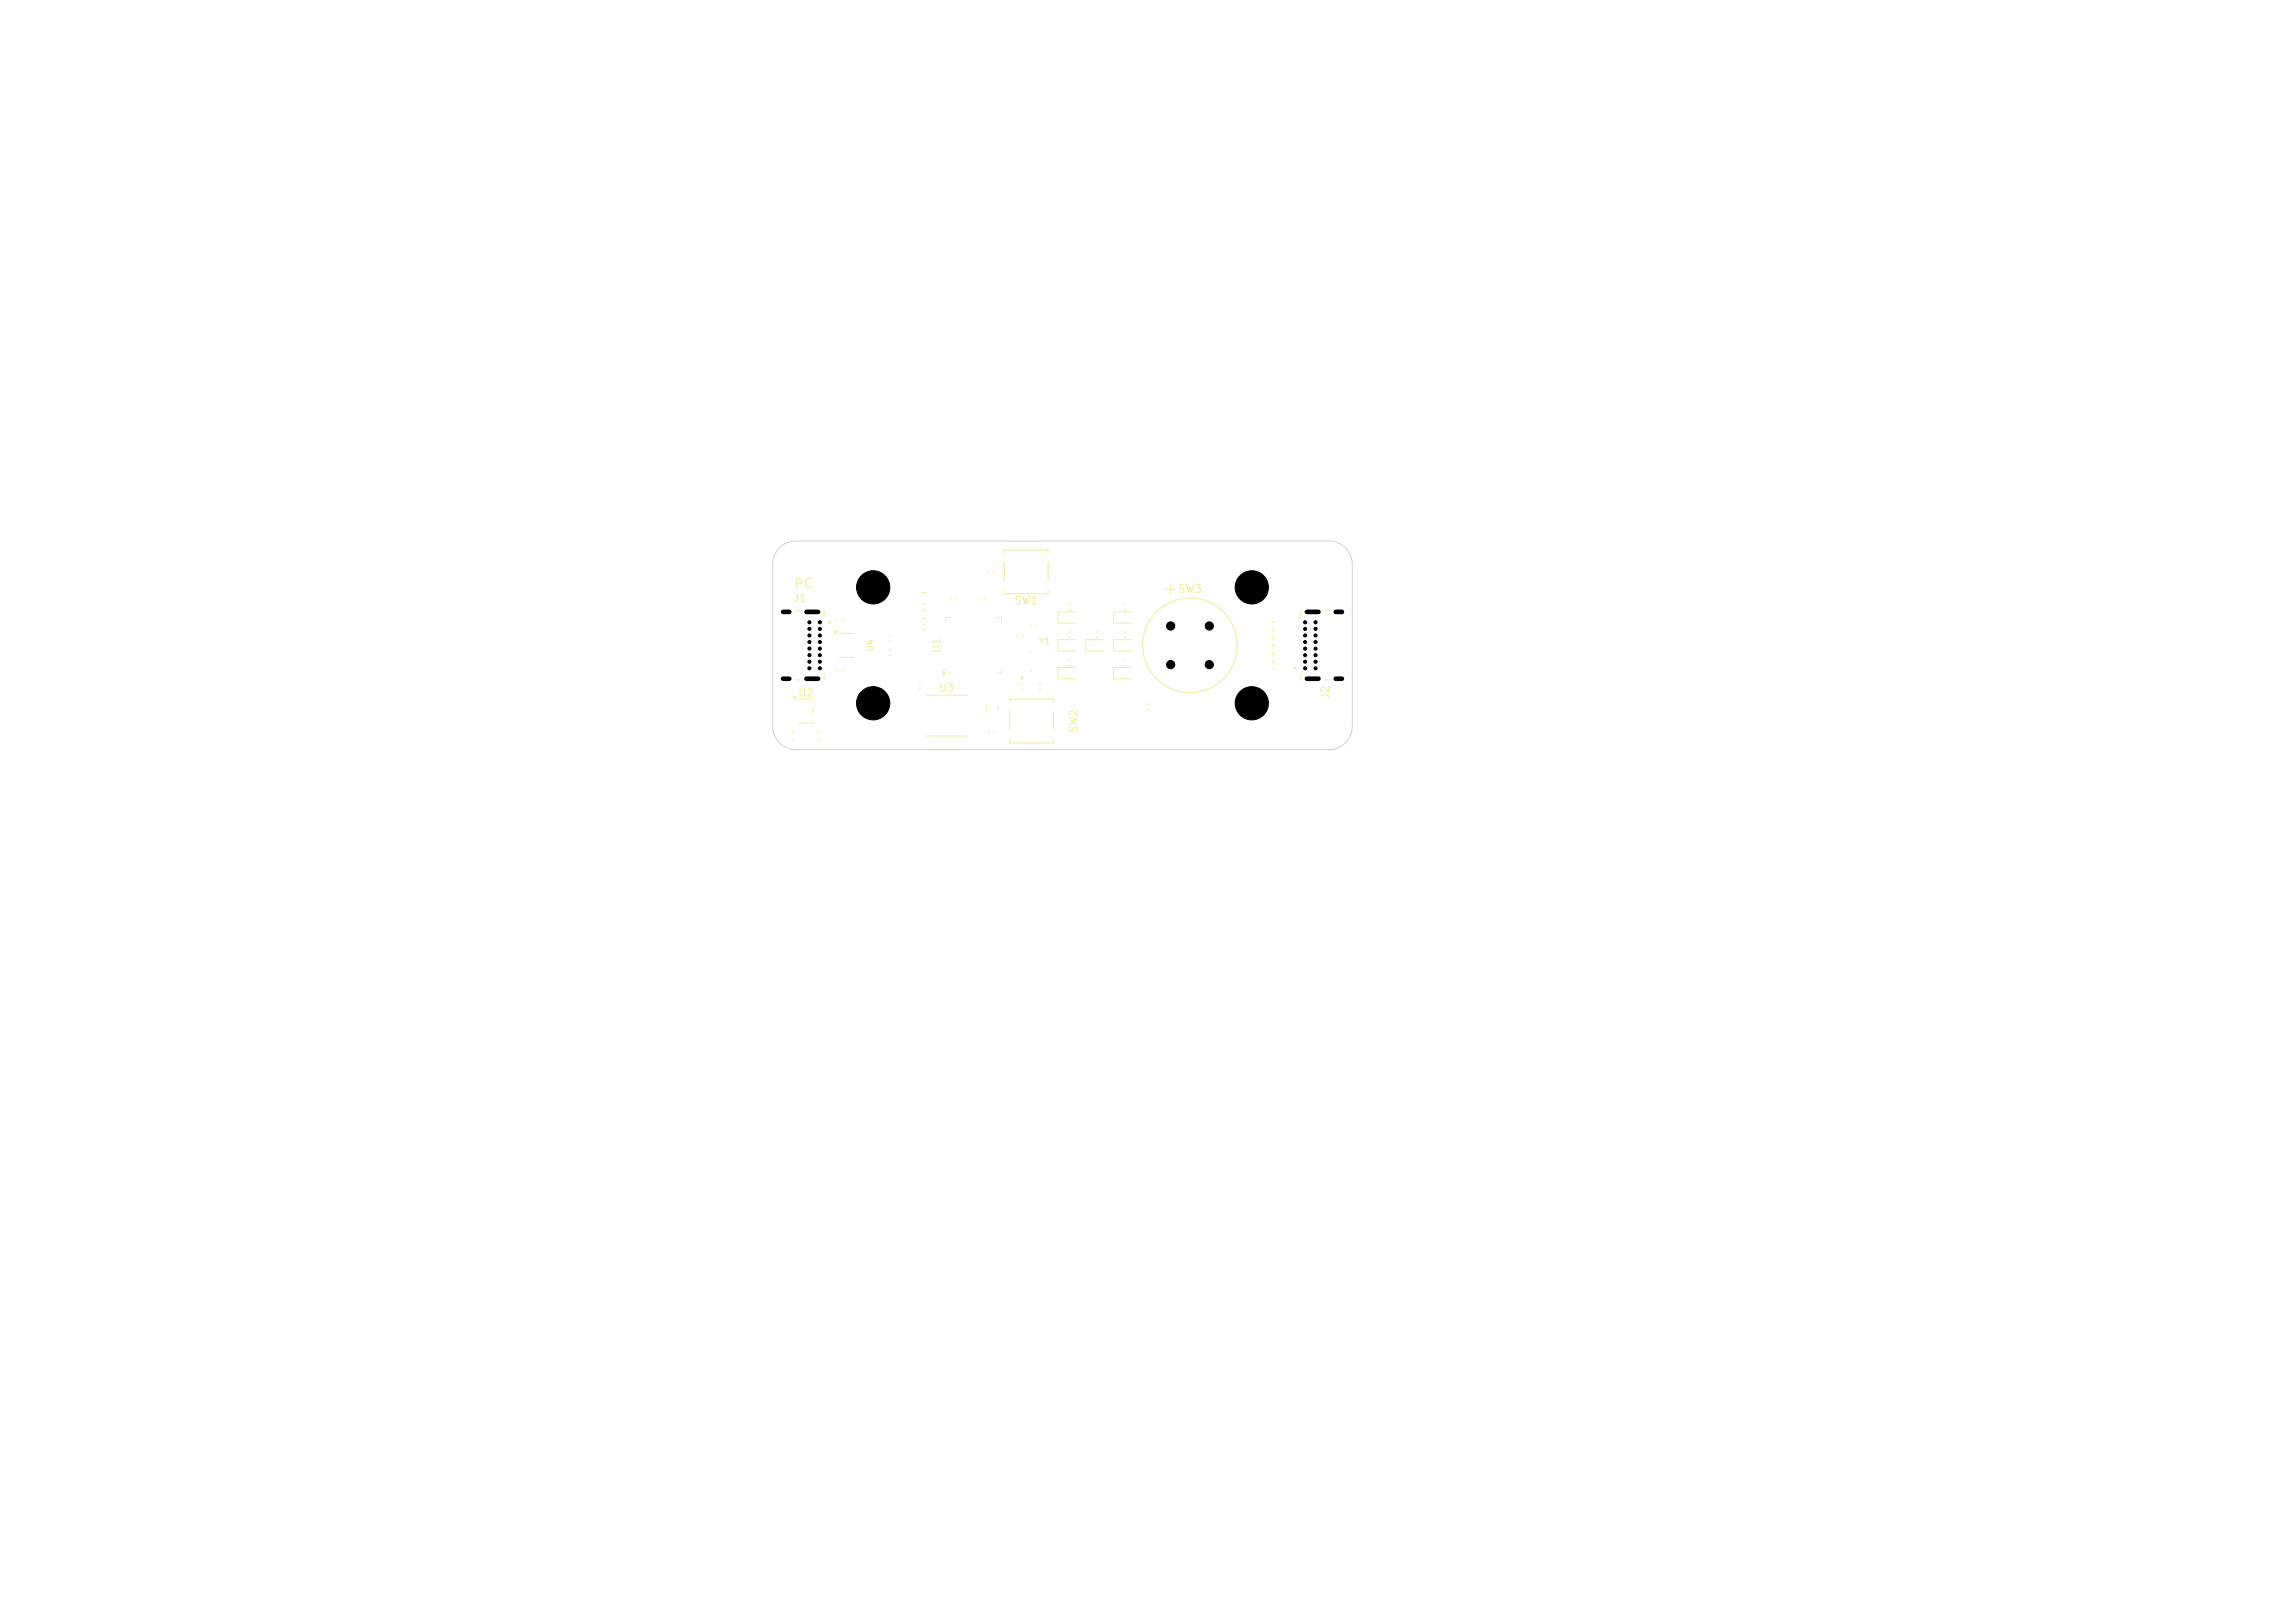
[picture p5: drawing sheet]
<svg xmlns="http://www.w3.org/2000/svg" width="297mm" height="210mm" viewBox="0 0 297 210" stroke-linecap="round" stroke-linejoin="round" font-family="sans-serif">
<defs><g id="words">
<text font-size="1.2" fill="#f2eda1" x="102.7" y="76.4">PC</text>
<g font-size="1" fill="#f2eda1">
<text x="152.4" y="77">SW3</text>
<text x="102.5" y="78.2">J1</text>
<text x="131.2" y="78.5">SW1</text>
<text x="121.4" y="89.8">U3</text>
<text x="121.9" y="84.6" transform="rotate(-90 121.9 84.6)">U1</text>
<text x="103.2" y="90.4">U2</text>
<text x="139.7" y="94.9" transform="rotate(-90 139.7 94.9)">SW2</text>
<text x="172.3" y="90.6" transform="rotate(-90 172.3 90.6)">J2</text>
</g>
<g font-size=".8" fill="#f2eda1">
<text x="134.4" y="83.6">Y1</text>
<text x="113.2" y="84.4" transform="rotate(-90 113.2 84.4)">U4</text>
</g>
</g></defs>
<path d="M107.9 81.7h.5l-.3 .3zM108.7 82h1.8M108.7 85h1.8" fill="none" stroke="#f2eda1" stroke-width=".13"/>
<path d="M107.9 81.7h.5l-.3 .3z" fill="#f2eda1"/>
<path d="M102.6 90.2h.5l-.3 .3zM103.4 90.5h1.8M103.4 93.5h1.8M105.2 91.6v.8" fill="none" stroke="#f2eda1" stroke-width=".13"/>
<path d="M102.6 90.2h.5l-.3 .3z" fill="#f2eda1"/>
<g fill="none" stroke="#f2eda1" stroke-width=".13">
<path d="M123 77.3v.2M123 79.9h-.6v.6M123.8 77.3v.2M126.6 77.3v.2M127.4 77.3v.2M129 79.9h.6v.6M108.3 86.6v.4M109.1 86.6v.4M115 82.2h.4M115 83h.4M119.9 90h5.2M119.9 95.2h5.2"/>
<path d="M122.1 86.9l.3 .2-.3 .3zM122.4 86.5v.3M122.6 87.1h.4M129.6 86.5v.6h-.6M133.4 80.8v.4M134.2 80.8v.4M134.5 88.4h.2M134.5 89.2h.2M139.2 86.4h-2.3v1.4h2.3M164.6 84.7h.4M164.6 85.5h.4M164.6 85.8h.4"/>
<path d="M164.6 86.5h.4"/>
</g>
<path d="M122.1 86.9l.3 .2-.3 .3z" fill="#f2eda1"/>
<g fill="none" stroke="#f2eda1" stroke-width=".13">
<path d="M102.9 79h.7M106.6 79l.1 .9M119.3 76.7h.6M119.3 78.1h.6M119.4 79h.4M127.8 73.8v.4M128.6 73.8v.4M138.2 78.2h.4M138.2 78.9h.4M139.2 79.2h-2.3v1.4h2.3M145.4 78.2h.4M145.4 78.9h.4"/>
<path d="M146.4 79.2h-2.3v1.4h2.3M168.4 79l-.1 .9M171.4 79h.7M102.5 94.8h.2M102.5 95.8h.2M102.9 88h.7M105.9 94.8h.2M105.9 95.8h.2M106.7 87.1l-.1 .9M108.3 80v.4M109.1 80v.4M115 84h.4"/>
<path d="M115 84.8h.4M118.8 89.2h.4M118.8 88.4h.4M119.4 80h.4M119.5 81.6h.2M119.5 80.8h.2M127.7 91.3v.6M128 94.5v.2M128.8 94.5v.2M129.1 91.3v.6M131.6 82.1v.4M132.1 88.4h.2"/>
<path d="M132.1 89.2h.2M132.4 82.1v.4M133.3 84.4h.2M133.3 86.9h.2M138.2 81.8h.4M138.2 82.5h.4M138.2 85.4h.4M138.2 86.1h.4M139.2 82.8h-2.3v1.4h2.3M141.8 81.8h.4M141.8 82.5h.4M142.8 82.8h-2.3v1.4h2.3"/>
<path d="M145.4 81.8h.4M145.4 82.5h.4M145.4 85.4h.4M145.4 86.1h.4M146.4 82.8h-2.3v1.4h2.3M146.4 86.4h-2.3v1.4h2.3M148.3 91.1h.4M148.3 91.9h.4M164.6 80.5h.4M164.6 81.3h.4M164.6 83.7h.4M164.6 84.4h.4"/>
<path d="M164.6 81.6h.4M164.6 82.3h.4M164.6 82.6h.4M164.6 83.4h.4M168.3 87.1l.1 .9M171.4 88h.7"/>
</g>
<g fill="none" stroke="#f2eda1" stroke-width=".15">
<path d="M130 71.5v-.3h5.6v.3M130 72.8v2.4M130 76.5v.3h5.6v-.3M135.6 72.8v2.4M150.9 76.2h1.2M151.5 75.6v1.3M130.7 90.8v-.3h5.6v.3M130.7 92.1v2.4M130.7 95.8v.3h5.6v-.3M136.3 92.1v2.4"/>
<circle cx="154" cy="83.5" r="6.1"/>
</g>
<g fill="none" stroke="#f2eda1" stroke-width=".2">
<circle cx="107.4" cy="80.5" r=".1"/>
<circle cx="132.3" cy="87.7" r=".1"/>
<circle cx="167.6" cy="86.5" r=".1"/>
</g>
<path d="M100.9 70.9a3 3 0 0 1 2.1-.9h69a3 3 0 0 1 3 3v21a3 3 0 0 1-3 3h-69a3 3 0 0 1-3-3v-21a3 3 0 0 1 .9-2.1z" fill="none" stroke="#d0d2cd" stroke-width=".13"/>
<g fill="#000" stroke="#000" stroke-width=".13">
<circle cx="113" cy="76" r="2.15"/>
<circle cx="162" cy="76" r="2.15"/>
<circle cx="104.7" cy="83.1" r=".2"/>
<circle cx="104.7" cy="81.4" r=".2"/>
<circle cx="104.7" cy="82.2" r=".2"/>
<circle cx="104.7" cy="83.9" r=".2"/>
<circle cx="104.7" cy="85.6" r=".2"/>
<circle cx="104.7" cy="84.8" r=".2"/>
<circle cx="104.7" cy="80.5" r=".2"/>
<circle cx="104.7" cy="86.5" r=".2"/>
<circle cx="106.1" cy="83.1" r=".2"/>
<circle cx="106.1" cy="81.4" r=".2"/>
<circle cx="106.1" cy="83.9" r=".2"/>
<circle cx="106.1" cy="82.2" r=".2"/>
<circle cx="106.1" cy="85.6" r=".2"/>
<circle cx="106.1" cy="84.8" r=".2"/>
<circle cx="106.1" cy="80.5" r=".2"/>
<circle cx="106.1" cy="86.5" r=".2"/>
<circle cx="113" cy="91" r="2.15"/>
<circle cx="151.5" cy="86" r=".53"/>
<circle cx="151.5" cy="81" r=".53"/>
<circle cx="156.5" cy="81" r=".53"/>
<circle cx="156.5" cy="86" r=".53"/>
<circle cx="162" cy="91" r="2.15"/>
<circle cx="168.9" cy="83.1" r=".2"/>
<circle cx="168.9" cy="81.4" r=".2"/>
<circle cx="168.9" cy="83.9" r=".2"/>
<circle cx="168.9" cy="82.2" r=".2"/>
<circle cx="168.9" cy="85.6" r=".2"/>
<circle cx="168.9" cy="80.5" r=".2"/>
<circle cx="168.9" cy="84.8" r=".2"/>
<circle cx="168.9" cy="86.5" r=".2"/>
<circle cx="170.2" cy="83.1" r=".2"/>
<circle cx="170.2" cy="81.4" r=".2"/>
<circle cx="170.2" cy="82.2" r=".2"/>
<circle cx="170.2" cy="83.9" r=".2"/>
<circle cx="170.2" cy="85.6" r=".2"/>
<circle cx="170.2" cy="80.5" r=".2"/>
<circle cx="170.2" cy="86.5" r=".2"/>
<circle cx="170.2" cy="84.8" r=".2"/>
</g>
<path d="M101.3 79.2h.8M104.4 79.2h1.5M169.1 79.2h1.5M172.9 79.2h.8M101.3 87.8h.8M104.4 87.8h1.5M169.1 87.8h1.5M172.9 87.8h.8" fill="none" stroke="#000" stroke-width=".6"/>
<use href="#words"/>
</svg>
